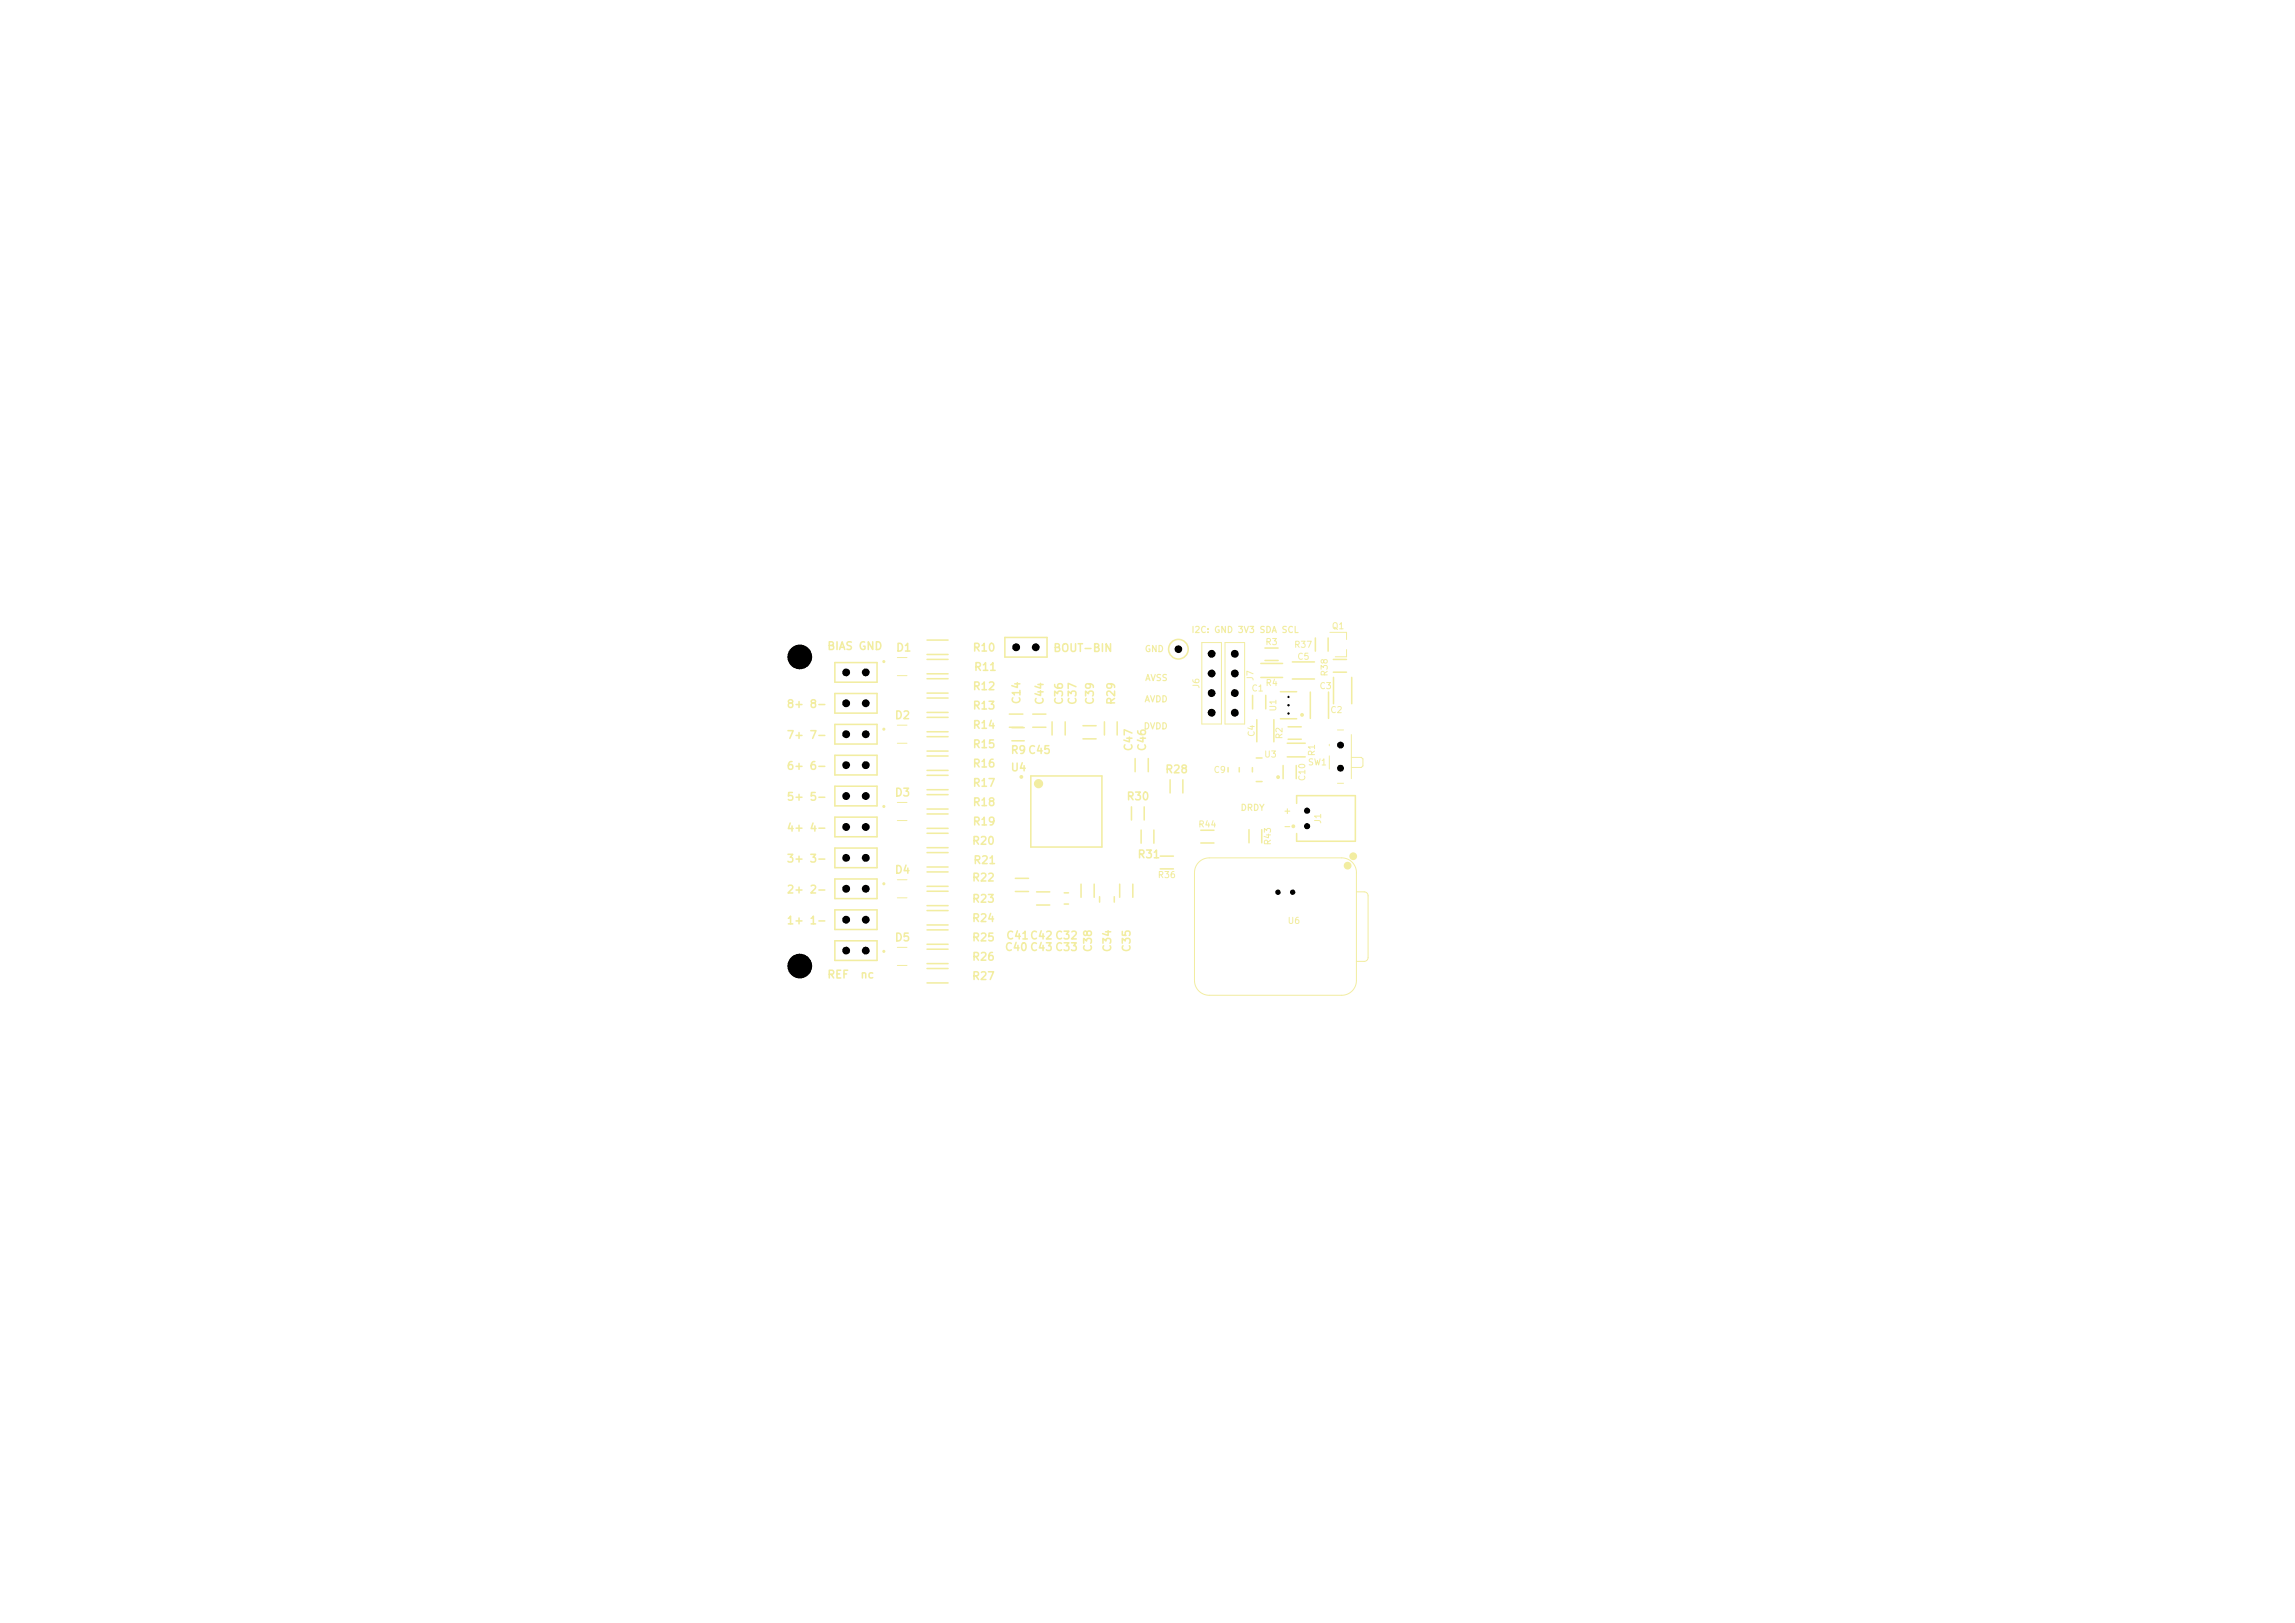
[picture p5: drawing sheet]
<svg xmlns="http://www.w3.org/2000/svg" width="297mm" height="210mm" viewBox="0 0 297 210" stroke-linecap="round" stroke-linejoin="round" font-family="sans-serif">
<defs><g id="words">
<g font-size="1" fill="#f2eda1">
<text x="107" y="84.3">BIAS GND</text>
<text x="115.9" y="84.5">D1</text>
<text x="125.8" y="84.5">R10</text>
<text x="125.8" y="89.5">R12</text>
<text x="126" y="87">R11</text>
<text x="136.2" y="84.6">BOUT-BIN</text>
<text x="101.7" y="91.8">8+ 8-</text>
<text x="101.7" y="95.8">7+ 7-</text>
<text x="115.7" y="93.3">D2</text>
<text x="125.8" y="92">R13</text>
<text x="125.8" y="94.5">R14</text>
<text x="132.3" y="91.2" transform="rotate(-90 132.3 91.2)">C14</text>
<text x="135.3" y="91.3" transform="rotate(-90 135.3 91.3)">C44</text>
<text x="137.8" y="91.3" transform="rotate(-90 137.8 91.3)">C36</text>
<text x="139.5" y="91.3" transform="rotate(-90 139.5 91.3)">C37</text>
<text x="141.8" y="91.3" transform="rotate(-90 141.8 91.3)">C39</text>
<text x="144.5" y="91.3" transform="rotate(-90 144.5 91.3)">R29</text>
<text x="101.7" y="99.8">6+ 6-</text>
<text x="125.8" y="99.5">R16</text>
<text x="125.8" y="97">R15</text>
<text x="130.7" y="97.8">R9C45</text>
<text x="130.7" y="100">U4</text>
<text x="146.8" y="97.3" transform="rotate(-90 146.8 97.3)">C47</text>
<text x="148.5" y="97.3" transform="rotate(-90 148.5 97.3)">C46</text>
<text x="150.7" y="100.3">R28</text>
<text x="101.7" y="103.8">5+ 5-</text>
<text x="101.7" y="107.8">4+ 4-</text>
<text x="115.7" y="103.3">D3</text>
<text x="125.8" y="102">R17</text>
<text x="125.8" y="104.5">R18</text>
<text x="125.8" y="107">R19</text>
<text x="145.7" y="103.8">R30</text>
<text x="101.7" y="111.8">3+ 3-</text>
<text x="115.7" y="113.3">D4</text>
<text x="125.7" y="109.5">R20</text>
<text x="125.9" y="112">R21</text>
<text x="147.1" y="111.3">R31</text>
<text x="101.7" y="115.8">2+ 2-</text>
<text x="101.7" y="119.8">1+ 1-</text>
<text x="125.7" y="119.5">R24</text>
<text x="125.7" y="114.3">R22</text>
<text x="125.7" y="117">R23</text>
<text x="115.7" y="122">D5</text>
<text x="125.7" y="122">R25</text>
<text x="125.7" y="124.5">R26</text>
<text x="130" y="123.3">C40C43C33</text>
<text x="130.1" y="121.8">C41C42C32</text>
<text x="141.5" y="123.3" transform="rotate(-90 141.5 123.3)">C38</text>
<text x="144" y="123.3" transform="rotate(-90 144 123.3)">C34</text>
<text x="146.5" y="123.3" transform="rotate(-90 146.5 123.3)">C35</text>
<text x="107" y="126.8">REF</text>
<text x="111.3" y="126.8">nc</text>
<text x="125.7" y="127">R27</text>
</g>
<g font-size=".8" fill="#f2eda1">
<text x="154.1" y="82.1">I2C: GND 3V3 SDA SCL</text>
<text x="163.7" y="83.7">R3</text>
<text x="172.3" y="81.6">Q1</text>
<text x="148.1" y="84.6">GND</text>
<text x="148.1" y="88.3">AVSS</text>
<text x="155.4" y="89.2" transform="rotate(-90 155.4 89.2)">J6</text>
<text x="161.9" y="89.7">C1</text>
<text x="162.4" y="88.2" transform="rotate(-90 162.4 88.2)">J7</text>
<text x="163.7" y="89">R4</text>
<text x="167.4" y="84">R37</text>
<text x="167.8" y="85.6">C5</text>
<text x="170.7" y="89.4">C3</text>
<text x="172" y="87.6" transform="rotate(-90 172 87.6)">R38</text>
<text x="147.9" y="94.6">DVDD</text>
<text x="148.1" y="91.1">AVDD</text>
<text x="162.6" y="95.4" transform="rotate(-90 162.6 95.4)">C4</text>
<text x="165.4" y="92.1" transform="rotate(-90 165.4 92.1)">U1</text>
<text x="166.2" y="95.7" transform="rotate(-90 166.2 95.7)">R2</text>
<text x="172.1" y="92.5">C2</text>
<text x="157" y="100.2">C9</text>
<text x="163.5" y="98.2">U3</text>
<text x="169.1" y="101.1" transform="rotate(-90 169.1 101.1)">C10</text>
<text x="169.2" y="99.2">SW1</text>
<text x="170.4" y="97.9" transform="rotate(-90 170.4 97.9)">R1</text>
<text x="155" y="107.3">R44</text>
<text x="160.5" y="105.1">DRDY</text>
<text x="166" y="105.5">+</text>
<text x="166" y="107.5">-</text>
<text x="171.2" y="106.7" transform="rotate(-90 171.2 106.7)">J1</text>
<text x="149.8" y="113.8">R36</text>
<text x="164.7" y="109.4" transform="rotate(-90 164.7 109.4)">R43</text>
<text x="166.6" y="119.7">U6</text>
</g>
</g></defs>
<g fill="none" stroke="#f2eda1" stroke-width=".2">
<path d="M120 90.3h2.7M120 92.2h2.7M120 85.3h2.7M120 87.2h2.7M131 94.2h1.6M131 95.9h1.6M136.2 93.4v1.7M137.9 93.4v1.7M162.1 99.3v.6M162.6 98.1h.7M163.2 85.8h2.8M163.2 87.7h2.8"/>
<path d="M166.1 99.1v1.7M167.8 99.1v1.7M108 113.7h5.5v2.6h-5.5zM120 100.3h2.7M120 102.2h2.7M146.4 104.4v1.7M147.7 107.4v1.7M148.1 104.4v1.7M149.3 107.4v1.7M162.6 101.1h.7M167.8 104v-1h7.6v5.9h-7.6v-1"/>
<circle cx="114.4" cy="94.4" r=".1"/>
<circle cx="152.5" cy="84" r="1.27"/>
</g>
<path d="M116.1 93.8h1.3M116.1 96.2h1.3M172 96.3v.2M172 97.8v1.7M173.1 94.5h.8M174.9 98h1.3l.2 .2v.9l-.2 .2h-1.3M174.9 95.1v5.7M155.1 111.6a1.9 1.9 0 0 1 1.4-.6h17.1a1.9 1.9 0 0 1 1.9 1.9v14a1.91 1.91 0 0 1-1.9 1.9h-17.1a1.91 1.91 0 0 1-1.9-1.9v-14a1.9 1.9 0 0 1 .5-1.3zM173.1 101.4h.8M175.5 115.4h1a.5 .5 0 0 1 .5 .5v8a.5 .5 0 0 1-.5 .5h-1" fill="none" stroke="#f2eda1" stroke-width=".13"/>
<g fill="none" stroke="#f2eda1" stroke-width=".25">
<circle cx="165.4" cy="100.6" r=".13"/>
<circle cx="167.4" cy="106.9" r=".12"/>
</g>
<g fill="#f2eda1">
<circle cx="174.4" cy="112" r=".5"/>
<circle cx="175.1" cy="110.8" r=".5"/>
</g>
<g fill="none" stroke="#f2eda1" stroke-width=".2">
<path d="M108 89.7h5.5v2.6h-5.5zM108 85.7h5.5v2.6h-5.5zM108 93.7h5.5v2.6h-5.5zM108 97.7h5.5v2.6h-5.5zM120 82.8h2.7M120 84.7h2.7M120 92.8h2.7M120 94.7h2.7M120 97.8h2.7M120 99.7h2.7M120 87.8h2.7M120 89.7h2.7"/>
<path d="M120 95.3h2.7M120 97.2h2.7M130 82.5h5.5v2.5h-5.5zM130.6 92.4h1.8M130.6 94.1h1.8M133.7 92.4h1.7M133.7 94.1h1.7M140.2 93.9h1.7M140.2 95.6h1.7M142.9 93.4v1.7M144.6 93.4v1.7M146.9 98.2v1.7"/>
<path d="M148.6 98.2v1.7M158.9 99.3v.6M160.4 99.3v.6M162.1 90v1.7M162.6 93.1v2.9M163.7 83.9h1.7M163.7 85.5h1.7M163.8 90v1.7M164.9 93.1v2.9M165.7 89.5h2.1M165.7 93h2.1M166.6 96.2h2.3"/>
<path d="M166.6 97.9h2.3M166.7 94h1.7M166.7 95.7h1.7M167.2 85.6h2.9M167.2 87.9h2.9M169.6 89.6v3.4M170.2 82.6v1.7M171.9 82.6v1.7M171.9 89.6v3.4M172.6 85.3h1.7M172.6 87h1.7M172.6 87.7v3.4"/>
<path d="M174.9 87.7v3.4M108 101.7h5.5v2.6h-5.5zM108 105.7h5.5v2.6h-5.5zM108 109.7h5.5v2.6h-5.5zM108 117.7h5.5v2.6h-5.5zM120 117.8h2.7M120 119.7h2.7M120 112.8h2.7M120 114.7h2.7M120 102.8h2.7M120 104.7h2.7M120 105.3h2.7"/>
<path d="M120 107.2h2.7M120 107.8h2.7M120 109.7h2.7M120 110.3h2.7M120 112.2h2.7M120 115.3h2.7M120 117.2h2.7M131.4 113.7h1.7M131.4 115.4h1.7M133.4 100.4h9.2v9.2h-9.2zM134.2 115.4h1.7M134.2 117.1h1.7"/>
<path d="M137.7 115.5h.6M137.7 117h.6M139.9 114.4v1.7M141.6 114.4v1.7M142.3 116v.7M144.2 116v.7M144.9 114.4v1.7M146.6 114.4v1.7M150.2 110.8h1.7M150.2 112.4h1.7M151.4 100.9v1.7M153.1 100.9v1.7"/>
<path d="M155.4 107.4h1.7M155.4 109.1h1.7M161.6 107.4v1.7M163.3 107.4v1.7M108 121.7h5.5v2.6h-5.5zM120 122.8h2.7M120 124.7h2.7M120 120.3h2.7M120 122.2h2.7M120 125.3h2.7M120 127.2h2.7"/>
<circle cx="114.4" cy="85.6" r=".1"/>
<circle cx="114.4" cy="104.4" r=".1"/>
<circle cx="114.4" cy="114.4" r=".1"/>
<circle cx="114.4" cy="123.1" r=".1"/>
</g>
<g fill="none" stroke="#f2eda1" stroke-width=".25">
<circle cx="168.5" cy="92.5" r=".13"/>
<circle cx="132.2" cy="100.5" r=".12"/>
</g>
<circle cx="134.4" cy="101.4" r=".3" fill="none" stroke="#f2eda1" stroke-width=".6"/>
<path d="M116.1 85.1h1.3M116.1 87.4h1.3M155.5 83.1h2.6v10.6h-2.6zM158.5 83.1h2.6v10.6h-2.6zM172.1 81.8h2.2v1M174.3 84.1v.9h-1.5M116.1 113.8h1.3M116.1 116.2h1.3M116.1 103.8h1.3M116.1 106.2h1.3M116.1 122.6h1.3M116.1 124.9h1.3" fill="none" stroke="#f2eda1" stroke-width=".13"/>
<g fill="#000">
<circle cx="103.5" cy="85" r="1.6"/>
<circle cx="109.5" cy="87" r=".51"/>
<circle cx="109.5" cy="91" r=".51"/>
<circle cx="109.5" cy="99" r=".51"/>
<circle cx="109.5" cy="95" r=".51"/>
<circle cx="112" cy="87" r=".51"/>
<circle cx="112" cy="99" r=".51"/>
<circle cx="112" cy="91" r=".51"/>
<circle cx="112" cy="95" r=".51"/>
<circle cx="131.5" cy="83.8" r=".51"/>
<circle cx="134" cy="83.8" r=".51"/>
<circle cx="152.5" cy="84" r=".5"/>
<circle cx="156.8" cy="87.1" r=".51"/>
<circle cx="156.8" cy="84.6" r=".51"/>
<circle cx="156.8" cy="89.7" r=".51"/>
<circle cx="156.8" cy="92.2" r=".51"/>
<circle cx="159.8" cy="87.1" r=".51"/>
<circle cx="159.8" cy="89.7" r=".51"/>
<circle cx="159.8" cy="84.6" r=".51"/>
<circle cx="159.8" cy="92.2" r=".51"/>
<circle cx="166.8" cy="91.3" r=".15"/>
<circle cx="166.8" cy="92.3" r=".15"/>
<circle cx="166.8" cy="90.2" r=".15"/>
<circle cx="173.5" cy="99.4" r=".45"/>
<circle cx="173.5" cy="96.4" r=".45"/>
<circle cx="109.5" cy="107" r=".51"/>
<circle cx="109.5" cy="103" r=".51"/>
<circle cx="109.5" cy="111" r=".51"/>
<circle cx="109.5" cy="115" r=".51"/>
<circle cx="109.5" cy="119" r=".51"/>
<circle cx="112" cy="103" r=".51"/>
<circle cx="112" cy="107" r=".51"/>
<circle cx="112" cy="111" r=".51"/>
<circle cx="112" cy="115" r=".51"/>
<circle cx="112" cy="119" r=".51"/>
<circle cx="165.4" cy="115.4" r=".35"/>
<circle cx="167.3" cy="115.4" r=".35"/>
<circle cx="169.2" cy="106.9" r=".4"/>
<circle cx="169.2" cy="104.9" r=".4"/>
<circle cx="103.5" cy="125" r="1.6"/>
<circle cx="109.5" cy="123" r=".51"/>
<circle cx="112" cy="123" r=".51"/>
</g>
<use href="#words"/>
</svg>
